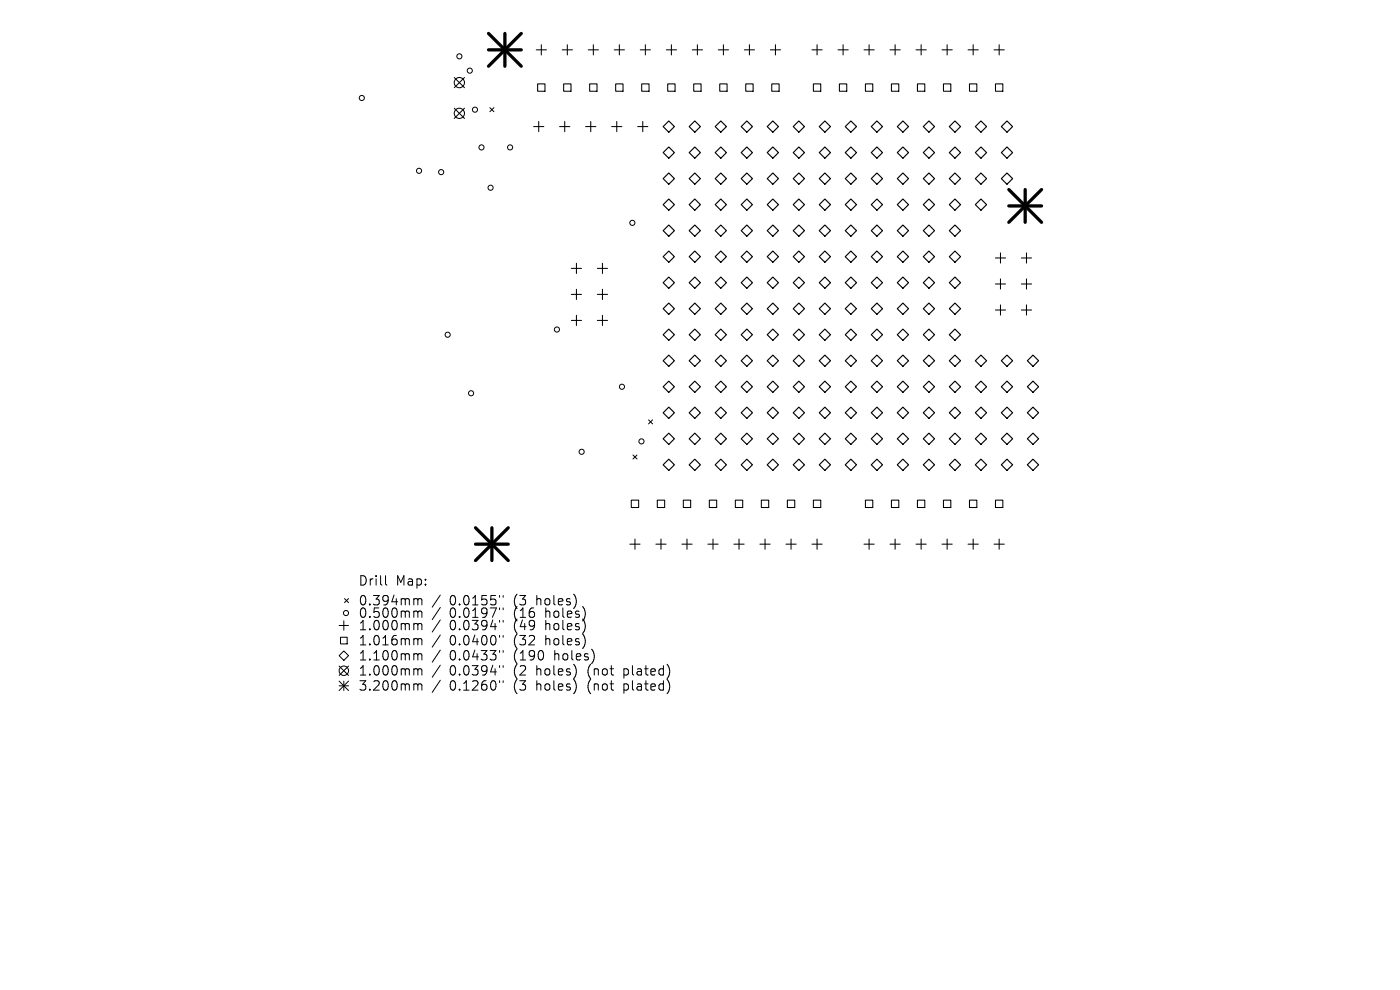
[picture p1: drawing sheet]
<svg xmlns="http://www.w3.org/2000/svg" width="297mm" height="210mm" viewBox="0 0 297 210" stroke-linecap="round" stroke-linejoin="round" font-family="sans-serif">
<defs><g id="words">
<g font-size="2.8">
<text x="75.9" y="124.5">Drill</text>
<text x="84" y="124.5">Map:</text>
<text x="75.9" y="128.7">0.394mm</text>
<text x="75.9" y="131.3">0.500mm</text>
<text x="95.4" y="128.7">0.0155&quot;</text>
<text x="95.4" y="131.3">0.0197&quot;</text>
<text x="109.1" y="128.7">(3</text>
<text x="109.1" y="131.3">(16</text>
<text x="114.1" y="128.7">holes)</text>
<text x="116" y="131.3">holes)</text>
<text x="75.9" y="134">1.000mm</text>
<text x="75.9" y="137.2">1.016mm</text>
<text x="95.4" y="134">0.0394&quot;</text>
<text x="95.4" y="137.2">0.0400&quot;</text>
<text x="109.1" y="134">(49</text>
<text x="109.1" y="137.2">(32</text>
<text x="116" y="134">holes)</text>
<text x="116" y="137.2">holes)</text>
<text x="75.9" y="140.4">1.100mm</text>
<text x="75.9" y="143.6">1.000mm</text>
<text x="95.4" y="140.4">0.0433&quot;</text>
<text x="95.4" y="143.6">0.0394&quot;</text>
<text x="109.1" y="140.4">(190</text>
<text x="109.1" y="143.6">(2</text>
<text x="114.1" y="143.6">holes)</text>
<text x="117.9" y="140.4">holes)</text>
<text x="125.1" y="143.6">(not</text>
<text x="133" y="143.6">plated)</text>
<text x="75.9" y="146.8">3.200mm</text>
<text x="95.4" y="146.8">0.1260&quot;</text>
<text x="109.1" y="146.8">(3</text>
<text x="114.1" y="146.8">holes)</text>
<text x="125.1" y="146.8">(not</text>
<text x="133" y="146.8">plated)</text>
</g>
</g></defs>
<g fill="none" stroke="#000" stroke-width=".21">
<path d="M103.9 22.8l.9 .9M104.8 22.8l-.9 .9M134.3 96.5l.8 .9M135.1 96.5l-.8 .9M137.6 89.1l.8 .8M138.4 89.1l-.8 .8M71.9 139.1l1-1 1 1-1 1zM71.9 132.7h2M72.2 135.2h1.4v1.4h-1.4zM72.9 131.7v2M73.1 127l.8 .8M73.9 127l-.8 .8"/>
<path d="M81.8 122.1v1.7l.3 .3M88.1 127l.5 .1v.2M88.1 129.6h.3l.2 .3M88.1 132.3h.3l.2 .3M88.1 135.5l.5 .1v.2M88.1 138.7h.3l.2 .3M88.6 127.3l.3-.3 .5 .1 .1 1.2M88.6 127.3v1M88.6 129.9v1.1M88.6 132.6v1M88.6 135.8v1M88.6 139v1"/>
<path d="M88.6 129.9l.3-.3 .5 .1 .1 1.3M88.6 132.6l.3-.3 .5 .1 .1 1.2M88.6 135.8l.3-.3 .5 .1 .1 1.2M88.6 139l.3-.3 .5 .1 .1 1.2M93.4 126.2l-1.7 2.6M93.4 128.9l-1.7 2.5M93.4 131.5l-1.7 2.6M93.4 134.7l-1.7 2.6M93.4 137.9l-1.7 2.6M106 126.3v.4M106 129v.3M106 131.6v.4"/>
<path d="M106 134.8v.4M106 138v.4M106.7 126.3v.4M106.7 129v.3M106.7 131.6v.4M106.7 134.8v.4M106.7 138v.4M71.9 141.3l2 2M71.9 144.5l2 2M71.9 145.5h2M72.9 144.5v2M73.9 141.3l-2 2"/>
<path d="M73.9 144.5l-2 2M88.1 141.9h.3l.2 .3M88.1 145.1l.5 .1v.2M88.6 142.2v1M88.6 145.4v1M88.6 142.2l.3-.3 .5 .1 .1 1.2M88.6 145.4l.3-.3 .5 .1 .1 1.2M93.4 141.1l-1.7 2.6M93.4 144.3l-1.7 2.6M106 141.2v.4M106 144.4v.4M106.7 141.2v.4"/>
<path d="M106.7 144.4v.4"/>
<circle cx="97.5" cy="12" r=".54"/>
<circle cx="99.7" cy="15" r=".54"/>
<circle cx="76.8" cy="20.8" r=".54"/>
<circle cx="88.9" cy="36.2" r=".54"/>
<circle cx="93.6" cy="36.5" r=".54"/>
<circle cx="100.8" cy="23.3" r=".54"/>
<circle cx="102.1" cy="31.3" r=".54"/>
<circle cx="104.1" cy="39.8" r=".54"/>
<circle cx="108.2" cy="31.3" r=".54"/>
<circle cx="134.2" cy="47.3" r=".54"/>
<circle cx="95" cy="71" r=".54"/>
<circle cx="118.1" cy="69.9" r=".54"/>
<circle cx="99.9" cy="83.4" r=".54"/>
<circle cx="123.4" cy="95.8" r=".54"/>
<circle cx="131.9" cy="82" r=".54"/>
<circle cx="136.1" cy="93.6" r=".54"/>
<circle cx="73.4" cy="130" r=".54"/>
<circle cx="72.9" cy="142.3" r="1"/>
</g>
<g fill="none" stroke="#000" stroke-width=".22">
<path d="M96.4 16.4l2.1 2.2M98.5 16.4l-2.1 2.2M113.7 10.6h2.2M114.1 17.8h1.5v1.6h-1.5zM114.8 9.5v2.2M119.3 10.6h2.1M119.6 17.8h1.5v1.6h-1.5zM120.4 9.5v2.2M124.8 10.6h2.2M125.1 17.8h1.6v1.6h-1.6zM125.9 9.5v2.2M130.3 10.6h2.2"/>
<path d="M130.6 17.8h1.6v1.6h-1.6zM131.4 9.5v2.2M135.8 10.6h2.2M136.1 17.8h1.6v1.6h-1.6zM136.9 9.5v2.2M141.3 10.6h2.2M141.6 17.8h1.6v1.6h-1.6zM142.4 9.5v2.2M146.9 10.6h2.1M147.2 17.8h1.5v1.6h-1.5zM147.9 9.5v2.2M152.4 10.6h2.2"/>
<path d="M152.7 17.8h1.5v1.6h-1.5zM153.5 9.5v2.2M157.9 10.6h2.2M158.2 17.8h1.6v1.6h-1.6zM159 9.5v2.2M163.4 10.6h2.2M163.7 17.8h1.6v1.6h-1.6zM164.5 9.5v2.2M172.2 10.6h2.2M172.6 17.8h1.5v1.6h-1.5zM173.3 9.5v2.2M177.8 10.6h2.1"/>
<path d="M178.1 17.8h1.5v1.6h-1.5zM178.9 9.5v2.2M183.3 10.6h2.2M183.6 17.8h1.6v1.6h-1.6zM184.4 9.5v2.2M188.8 10.6h2.2M189.1 17.8h1.6v1.6h-1.6zM189.9 9.5v2.2M194.3 10.6h2.2M194.6 17.8h1.6v1.6h-1.6zM195.4 9.5v2.2M199.8 10.6h2.2"/>
<path d="M200.1 17.8h1.6v1.6h-1.6zM200.9 9.5v2.2M205.4 10.6h2.1M205.7 17.8h1.5v1.6h-1.5zM206.4 9.5v2.2M210.9 10.6h2.2M211.2 17.8h1.5v1.6h-1.5zM212 9.5v2.2M96.4 23l2.1 2.1M98.5 23l-2.1 2.1M113.2 26.9h2.2M114.3 25.8v2.1"/>
<path d="M118.7 26.9h2.2M119.8 25.8v2.1M124.2 26.9h2.2M125.3 25.8v2.1M129.8 26.9h2.1M130.8 25.8v2.1M135.3 26.9h2.1M136.4 25.8v2.1M121.2 56.9h2.2M122.3 55.8v2.2M126.7 56.9h2.2M127.8 55.8v2.2"/>
<path d="M211.2 54.7h2.1M212.2 53.6v2.2M212.2 59.2v2.1M216.7 54.7h2.1M217.8 53.6v2.2M217.8 59.2v2.1M121.2 62.5h2.2M121.2 68h2.2M122.3 61.4v2.1M122.3 66.9v2.2M126.7 62.5h2.2M126.7 68h2.2"/>
<path d="M127.8 61.4v2.1M127.8 66.9v2.2M211.2 60.2h2.1M211.2 65.8h2.1M212.2 64.7v2.1M216.7 60.2h2.1M216.7 65.8h2.1M217.8 64.7v2.1M133.6 115.4h2.2M133.9 106.1h1.6v1.6h-1.6zM134.7 114.3v2.2M139.1 115.4h2.2"/>
<path d="M139.4 106.1h1.6v1.6h-1.6zM140.2 114.3v2.2M144.7 115.4h2.1M145 106.1h1.5v1.6h-1.5zM145.7 114.3v2.2M150.2 115.4h2.1M150.5 106.1h1.5v1.6h-1.5zM151.3 114.3v2.2M155.7 115.4h2.2M156 106.1h1.6v1.6h-1.6zM156.8 114.3v2.2M161.2 115.4h2.2"/>
<path d="M161.5 106.1h1.6v1.6h-1.6zM162.3 114.3v2.2M166.7 115.4h2.2M167 106.1h1.6v1.6h-1.6zM167.8 114.3v2.2M172.2 115.4h2.2M172.6 106.1h1.5v1.6h-1.5zM173.3 114.3v2.2M183.3 115.4h2.2M183.6 106.1h1.6v1.6h-1.6zM184.4 114.3v2.2M188.8 115.4h2.2"/>
<path d="M189.1 106.1h1.6v1.6h-1.6zM189.9 114.3v2.2M194.3 115.4h2.2M194.6 106.1h1.6v1.6h-1.6zM195.4 114.3v2.2M199.8 115.4h2.2M200.1 106.1h1.6v1.6h-1.6zM200.9 114.3v2.2M205.4 115.4h2.1M205.7 106.1h1.5v1.6h-1.5zM206.4 114.3v2.2M210.9 115.4h2.2"/>
<path d="M211.2 106.1h1.5v1.6h-1.5zM212 114.3v2.2"/>
<circle cx="97.5" cy="17.5" r="1.09"/>
<circle cx="97.5" cy="24" r="1.09"/>
</g>
<g fill="none" stroke="#000" stroke-width=".24">
<path d="M140.7 26.9l1.2-1.2 1.2 1.2-1.2 1.1zM140.7 32.4l1.2-1.2 1.2 1.2-1.2 1.2zM140.7 37.9l1.2-1.2 1.2 1.2-1.2 1.2zM147.4 25.7l1.2 1.2-1.2 1.1-1.2-1.1zM147.4 31.2l1.2 1.2-1.2 1.2-1.2-1.2zM147.4 36.7l1.2 1.2-1.2 1.2-1.2-1.2zM151.7 26.9l1.2-1.2 1.2 1.2-1.2 1.1zM151.7 32.4l1.2-1.2 1.2 1.2-1.2 1.2zM151.7 37.9l1.2-1.2 1.2 1.2-1.2 1.2zM157.2 26.9l1.2-1.2 1.2 1.2-1.2 1.1zM157.2 32.4l1.2-1.2 1.2 1.2-1.2 1.2zM157.2 37.9l1.2-1.2 1.2 1.2-1.2 1.2z"/>
<path d="M162.8 26.9l1.2-1.2 1.1 1.2-1.1 1.1zM162.8 32.4l1.2-1.2 1.1 1.2-1.1 1.2zM162.8 37.9l1.2-1.2 1.1 1.2-1.1 1.2zM168.3 26.9l1.2-1.2 1.2 1.2-1.2 1.1zM169.5 31.2l1.2 1.2-1.2 1.2-1.2-1.2zM169.5 36.7l1.2 1.2-1.2 1.2-1.2-1.2zM173.8 26.9l1.2-1.2 1.2 1.2-1.2 1.1zM173.8 32.4l1.2-1.2 1.2 1.2-1.2 1.2zM173.8 37.9l1.2-1.2 1.2 1.2-1.2 1.2zM179.3 26.9l1.2-1.2 1.2 1.2-1.2 1.1zM179.3 32.4l1.2-1.2 1.2 1.2-1.2 1.2zM179.3 37.9l1.2-1.2 1.2 1.2-1.2 1.2z"/>
<path d="M184.8 26.9l1.2-1.2 1.2 1.2-1.2 1.1zM184.8 32.4l1.2-1.2 1.2 1.2-1.2 1.2zM184.8 37.9l1.2-1.2 1.2 1.2-1.2 1.2zM190.4 26.9l1.1-1.2 1.2 1.2-1.2 1.1zM190.4 32.4l1.1-1.2 1.2 1.2-1.2 1.2zM190.4 37.9l1.1-1.2 1.2 1.2-1.2 1.2zM195.9 26.9l1.2-1.2 1.2 1.2-1.2 1.1zM195.9 32.4l1.2-1.2 1.2 1.2-1.2 1.2zM195.9 37.9l1.2-1.2 1.2 1.2-1.2 1.2zM201.4 26.9l1.2-1.2 1.2 1.2-1.2 1.1zM201.4 32.4l1.2-1.2 1.2 1.2-1.2 1.2zM201.4 37.9l1.2-1.2 1.2 1.2-1.2 1.2z"/>
<path d="M206.9 26.9l1.2-1.2 1.2 1.2-1.2 1.1zM208.1 31.2l1.2 1.2-1.2 1.2-1.2-1.2zM208.1 36.7l1.2 1.2-1.2 1.2-1.2-1.2zM212.4 26.9l1.2-1.2 1.2 1.2-1.2 1.1zM212.4 32.4l1.2-1.2 1.2 1.2-1.2 1.2zM212.4 37.9l1.2-1.2 1.2 1.2-1.2 1.2zM140.7 43.4l1.2-1.2 1.2 1.2-1.2 1.2zM140.7 48.9l1.2-1.2 1.2 1.2-1.2 1.2zM140.7 54.4l1.2-1.1 1.2 1.1-1.2 1.2zM140.7 60l1.2-1.2 1.2 1.2-1.2 1.2zM147.4 42.2l1.2 1.2-1.2 1.2-1.2-1.2zM147.4 47.7l1.2 1.2-1.2 1.2-1.2-1.2z"/>
<path d="M147.4 53.3l1.2 1.1-1.2 1.2-1.2-1.2zM147.4 58.8l1.2 1.2-1.2 1.2-1.2-1.2zM151.7 43.4l1.2-1.2 1.2 1.2-1.2 1.2zM151.7 48.9l1.2-1.2 1.2 1.2-1.2 1.2zM151.7 54.4l1.2-1.1 1.2 1.1-1.2 1.2zM151.7 60l1.2-1.2 1.2 1.2-1.2 1.2zM157.2 43.4l1.2-1.2 1.2 1.2-1.2 1.2zM157.2 48.9l1.2-1.2 1.2 1.2-1.2 1.2zM157.2 54.4l1.2-1.1 1.2 1.1-1.2 1.2zM157.2 60l1.2-1.2 1.2 1.2-1.2 1.2zM162.8 43.4l1.2-1.2 1.1 1.2-1.1 1.2zM162.8 48.9l1.2-1.2 1.1 1.2-1.1 1.2z"/>
<path d="M162.8 54.4l1.2-1.1 1.1 1.1-1.1 1.2zM162.8 60l1.2-1.2 1.1 1.2-1.1 1.2zM169.5 42.2l1.2 1.2-1.2 1.2-1.2-1.2zM169.5 47.7l1.2 1.2-1.2 1.2-1.2-1.2zM169.5 53.3l1.2 1.1-1.2 1.2-1.2-1.2zM169.5 58.8l1.2 1.2-1.2 1.2-1.2-1.2zM173.8 43.4l1.2-1.2 1.2 1.2-1.2 1.2zM173.8 48.9l1.2-1.2 1.2 1.2-1.2 1.2zM173.8 54.4l1.2-1.1 1.2 1.1-1.2 1.2zM173.8 60l1.2-1.2 1.2 1.2-1.2 1.2zM179.3 43.4l1.2-1.2 1.2 1.2-1.2 1.2zM179.3 48.9l1.2-1.2 1.2 1.2-1.2 1.2z"/>
<path d="M179.3 54.4l1.2-1.1 1.2 1.1-1.2 1.2zM179.3 60l1.2-1.2 1.2 1.2-1.2 1.2zM184.8 43.4l1.2-1.2 1.2 1.2-1.2 1.2zM184.8 48.9l1.2-1.2 1.2 1.2-1.2 1.2zM184.8 54.4l1.2-1.1 1.2 1.1-1.2 1.2zM184.8 60l1.2-1.2 1.2 1.2-1.2 1.2zM190.4 43.4l1.1-1.2 1.2 1.2-1.2 1.2zM190.4 48.9l1.1-1.2 1.2 1.2-1.2 1.2zM190.4 54.4l1.1-1.1 1.2 1.1-1.2 1.2zM190.4 60l1.1-1.2 1.2 1.2-1.2 1.2zM195.9 43.4l1.2-1.2 1.2 1.2-1.2 1.2zM195.9 48.9l1.2-1.2 1.2 1.2-1.2 1.2z"/>
<path d="M195.9 54.4l1.2-1.1 1.2 1.1-1.2 1.2zM195.9 60l1.2-1.2 1.2 1.2-1.2 1.2zM201.4 43.4l1.2-1.2 1.2 1.2-1.2 1.2zM201.4 48.9l1.2-1.2 1.2 1.2-1.2 1.2zM201.4 54.4l1.2-1.1 1.2 1.1-1.2 1.2zM201.4 60l1.2-1.2 1.2 1.2-1.2 1.2zM208.1 42.2l1.2 1.2-1.2 1.2-1.2-1.2zM140.7 65.5l1.2-1.2 1.2 1.2-1.2 1.2zM140.7 71l1.2-1.2 1.2 1.2-1.2 1.2zM140.7 76.5l1.2-1.2 1.2 1.2-1.2 1.2zM147.4 64.3l1.2 1.2-1.2 1.2-1.2-1.2zM147.4 69.8l1.2 1.2-1.2 1.2-1.2-1.2z"/>
<path d="M147.4 75.3l1.2 1.2-1.2 1.2-1.2-1.2zM151.7 65.5l1.2-1.2 1.2 1.2-1.2 1.2zM151.7 71l1.2-1.2 1.2 1.2-1.2 1.2zM151.7 76.5l1.2-1.2 1.2 1.2-1.2 1.2zM157.2 65.5l1.2-1.2 1.2 1.2-1.2 1.2zM157.2 71l1.2-1.2 1.2 1.2-1.2 1.2zM157.2 76.5l1.2-1.2 1.2 1.2-1.2 1.2zM162.8 65.5l1.2-1.2 1.1 1.2-1.1 1.2zM162.8 71l1.2-1.2 1.1 1.2-1.1 1.2zM162.8 76.5l1.2-1.2 1.1 1.2-1.1 1.2zM168.3 65.5l1.2-1.2 1.2 1.2-1.2 1.2zM169.5 69.8l1.2 1.2-1.2 1.2-1.2-1.2z"/>
<path d="M169.5 75.3l1.2 1.2-1.2 1.2-1.2-1.2zM173.8 65.5l1.2-1.2 1.2 1.2-1.2 1.2zM173.8 71l1.2-1.2 1.2 1.2-1.2 1.2zM173.8 76.5l1.2-1.2 1.2 1.2-1.2 1.2zM179.3 65.5l1.2-1.2 1.2 1.2-1.2 1.2zM179.3 71l1.2-1.2 1.2 1.2-1.2 1.2zM179.3 76.5l1.2-1.2 1.2 1.2-1.2 1.2zM184.8 65.5l1.2-1.2 1.2 1.2-1.2 1.2zM184.8 71l1.2-1.2 1.2 1.2-1.2 1.2zM184.8 76.5l1.2-1.2 1.2 1.2-1.2 1.2zM190.4 65.5l1.1-1.2 1.2 1.2-1.2 1.2zM190.4 71l1.1-1.2 1.2 1.2-1.2 1.2z"/>
<path d="M190.4 76.5l1.1-1.2 1.2 1.2-1.2 1.2zM195.9 65.5l1.2-1.2 1.2 1.2-1.2 1.2zM195.9 71l1.2-1.2 1.2 1.2-1.2 1.2zM195.9 76.5l1.2-1.2 1.2 1.2-1.2 1.2zM201.4 65.5l1.2-1.2 1.2 1.2-1.2 1.2zM201.4 71l1.2-1.2 1.2 1.2-1.2 1.2zM201.4 76.5l1.2-1.2 1.2 1.2-1.2 1.2zM208.1 75.3l1.2 1.2-1.2 1.2-1.2-1.2zM212.4 76.5l1.2-1.2 1.2 1.2-1.2 1.2zM217.9 76.5l1.2-1.2 1.2 1.2-1.2 1.2zM140.7 82l1.2-1.2 1.2 1.2-1.2 1.2zM140.7 87.6l1.2-1.2 1.2 1.2-1.2 1.2z"/>
<path d="M140.7 93.1l1.2-1.2 1.2 1.2-1.2 1.2zM140.7 98.6l1.2-1.2 1.2 1.2-1.2 1.2zM147.4 80.8l1.2 1.2-1.2 1.2-1.2-1.2zM147.4 86.4l1.2 1.2-1.2 1.2-1.2-1.2zM147.4 91.9l1.2 1.2-1.2 1.2-1.2-1.2zM147.4 97.4l1.2 1.2-1.2 1.2-1.2-1.2zM151.7 82l1.2-1.2 1.2 1.2-1.2 1.2zM151.7 87.6l1.2-1.2 1.2 1.2-1.2 1.2zM151.7 93.1l1.2-1.2 1.2 1.2-1.2 1.2zM151.7 98.6l1.2-1.2 1.2 1.2-1.2 1.2zM157.2 82l1.2-1.2 1.2 1.2-1.2 1.2zM157.2 87.6l1.2-1.2 1.2 1.2-1.2 1.2z"/>
<path d="M157.2 93.1l1.2-1.2 1.2 1.2-1.2 1.2zM157.2 98.6l1.2-1.2 1.2 1.2-1.2 1.2zM162.8 82l1.2-1.2 1.1 1.2-1.1 1.2zM162.8 87.6l1.2-1.2 1.1 1.2-1.1 1.2zM162.8 93.1l1.2-1.2 1.1 1.2-1.1 1.2zM162.8 98.6l1.2-1.2 1.1 1.2-1.1 1.2zM169.5 80.8l1.2 1.2-1.2 1.2-1.2-1.2zM169.5 86.4l1.2 1.2-1.2 1.2-1.2-1.2zM169.5 91.9l1.2 1.2-1.2 1.2-1.2-1.2zM169.5 97.4l1.2 1.2-1.2 1.2-1.2-1.2zM173.8 82l1.2-1.2 1.2 1.2-1.2 1.2zM173.8 87.6l1.2-1.2 1.2 1.2-1.2 1.2z"/>
<path d="M173.8 93.1l1.2-1.2 1.2 1.2-1.2 1.2zM173.8 98.6l1.2-1.2 1.2 1.2-1.2 1.2zM179.3 82l1.2-1.2 1.2 1.2-1.2 1.2zM179.3 87.6l1.2-1.2 1.2 1.2-1.2 1.2zM179.3 93.1l1.2-1.2 1.2 1.2-1.2 1.2zM179.3 98.6l1.2-1.2 1.2 1.2-1.2 1.2zM184.8 82l1.2-1.2 1.2 1.2-1.2 1.2zM184.8 87.6l1.2-1.2 1.2 1.2-1.2 1.2zM184.8 93.1l1.2-1.2 1.2 1.2-1.2 1.2zM184.8 98.6l1.2-1.2 1.2 1.2-1.2 1.2zM190.4 82l1.1-1.2 1.2 1.2-1.2 1.2zM190.4 87.6l1.1-1.2 1.2 1.2-1.2 1.2z"/>
<path d="M190.4 93.1l1.1-1.2 1.2 1.2-1.2 1.2zM190.4 98.6l1.1-1.2 1.2 1.2-1.2 1.2zM195.9 82l1.2-1.2 1.2 1.2-1.2 1.2zM195.9 87.6l1.2-1.2 1.2 1.2-1.2 1.2zM195.9 93.1l1.2-1.2 1.2 1.2-1.2 1.2zM195.9 98.6l1.2-1.2 1.2 1.2-1.2 1.2zM201.4 82l1.2-1.2 1.2 1.2-1.2 1.2zM201.4 87.6l1.2-1.2 1.2 1.2-1.2 1.2zM201.4 93.1l1.2-1.2 1.2 1.2-1.2 1.2zM201.4 98.6l1.2-1.2 1.2 1.2-1.2 1.2zM208.1 80.8l1.2 1.2-1.2 1.2-1.2-1.2zM208.1 86.4l1.2 1.2-1.2 1.2-1.2-1.2z"/>
<path d="M208.1 91.9l1.2 1.2-1.2 1.2-1.2-1.2zM208.1 97.4l1.2 1.2-1.2 1.2-1.2-1.2zM212.4 82l1.2-1.2 1.2 1.2-1.2 1.2zM212.4 87.6l1.2-1.2 1.2 1.2-1.2 1.2zM212.4 93.1l1.2-1.2 1.2 1.2-1.2 1.2zM212.4 98.6l1.2-1.2 1.2 1.2-1.2 1.2zM217.9 82l1.2-1.2 1.2 1.2-1.2 1.2zM217.9 87.6l1.2-1.2 1.2 1.2-1.2 1.2zM217.9 93.1l1.2-1.2 1.2 1.2-1.2 1.2zM217.9 98.6l1.2-1.2 1.2 1.2-1.2 1.2z"/>
</g>
<path d="M103.6 7.1l7 6.9M103.6 10.6h7M107.1 7.1v6.9M110.6 7.1l-7 6.9M214 40.2l7 7M214 43.7h7M217.5 40.2v7M221 40.2l-7 7M100.9 112l6.9 6.9M100.9 115.4h6.9M104.4 112v6.9M107.8 112l-6.9 6.9" fill="none" stroke="#000" stroke-width=".7"/>
<use href="#words"/>
</svg>
